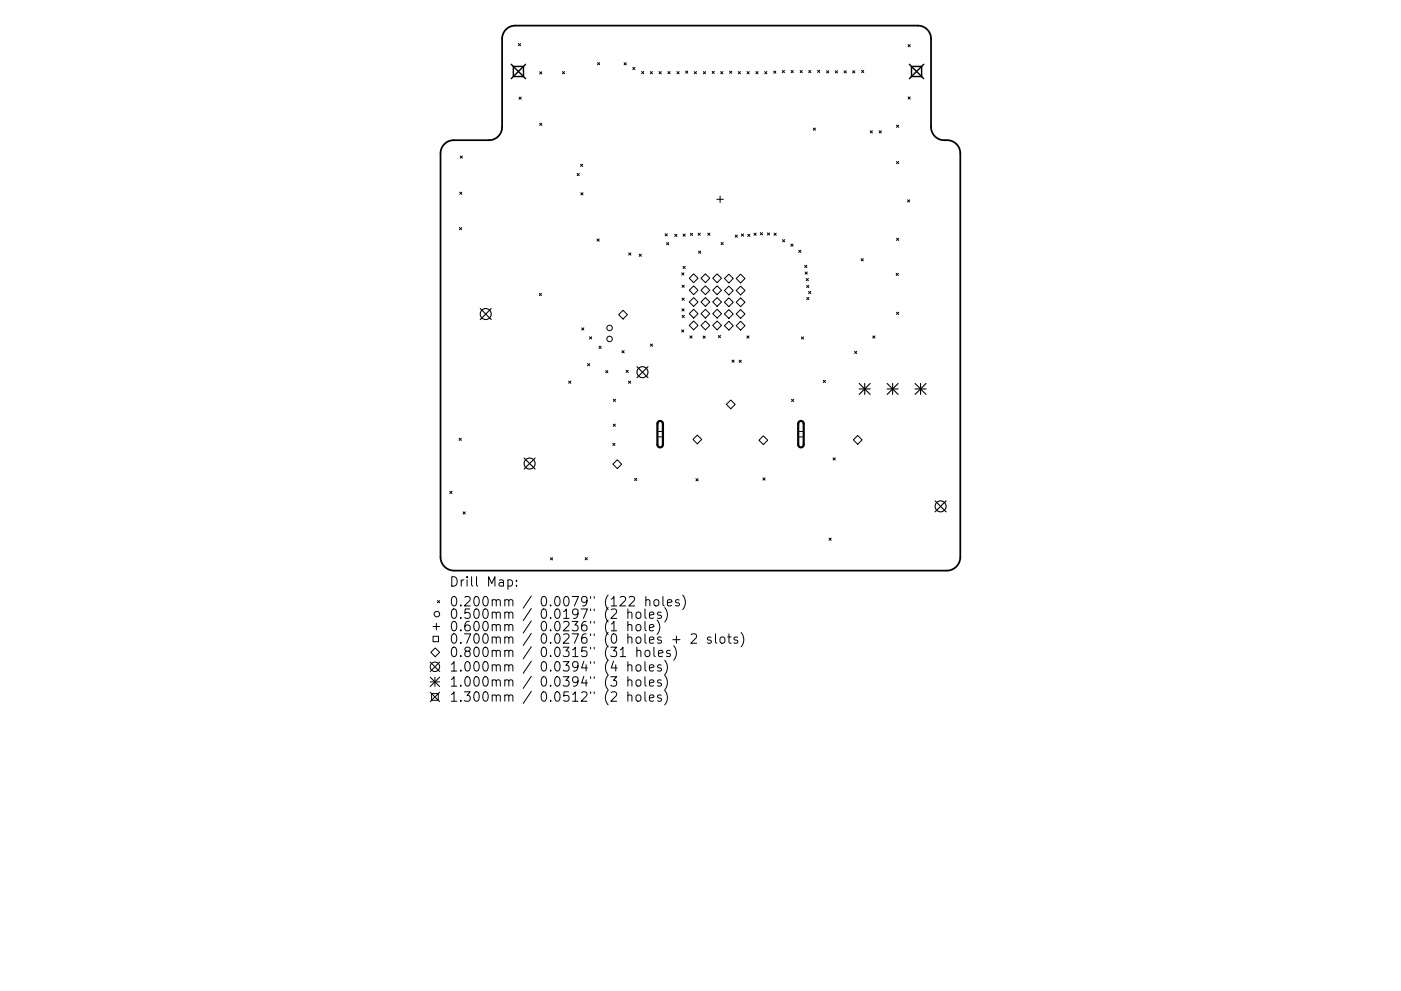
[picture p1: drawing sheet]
<svg xmlns="http://www.w3.org/2000/svg" width="297mm" height="210mm" viewBox="0 0 297 210" stroke-linecap="round" stroke-linejoin="round" font-family="sans-serif">
<defs><g id="words">
<g font-size="2.8">
<text x="95.2" y="124.5">Drill Map:</text>
<text x="95.2" y="128.7">0.200mm / 0.0079&quot; (122 holes)</text>
<text x="95.2" y="131.3">0.500mm / 0.0197&quot; (2 holes)</text>
<text x="95.2" y="133.9">0.600mm / 0.0236&quot; (1 hole)</text>
<text x="95.2" y="136.6">0.700mm / 0.0276&quot; (0 holes + 2 slots)</text>
<text x="95.2" y="139.4">0.800mm / 0.0315&quot; (31 holes)</text>
<text x="95.2" y="142.5">1.000mm / 0.0394&quot; (4 holes)</text>
<text x="95.2" y="145.7">1.000mm / 0.0394&quot; (3 holes)</text>
<text x="95.2" y="148.9">1.300mm / 0.0512&quot; (2 holes)</text>
</g>
</g></defs>
<path d="M107.3 6.3a2.8 2.8 0 0 1 2-.9h85.3a2.8 2.8 0 0 1 2.8 2.8v18.7a2.97 2.97 0 0 0 3.6 2.9 2.8 2.8 0 0 1 2.6 2.7v85.7a2.89 2.89 0 0 1-2.9 2.9h-104.4a2.89 2.89 0 0 1-2.9-2.9v-85.7a2.8 2.8 0 0 1 2.8-2.8h7.5a2.8 2.8 0 0 0 2.8-2.8v-18.7a2.8 2.8 0 0 1 .8-1.9z" fill="none" stroke="#000" stroke-width=".37"/>
<g fill="none" stroke="#000" stroke-width=".21">
<path d="M109.9 9.2l.5 .5M110.4 9.2l-.5 .5M114.4 15.2l.5 .5M114.9 15.2l-.5 .5M119.2 15.2l.5 .5M119.7 15.2l-.5 .5M126.7 13.3l.4 .4M127.1 13.3l-.4 .4M132.3 13.3l.5 .5M132.8 13.3l-.5 .5M134.2 14.3l.4 .5M134.6 14.3l-.4 .5"/>
<path d="M136 15.2l.5 .4M136.5 15.2l-.5 .4M137.9 15.2l.4 .5M138.3 15.2l-.4 .5M139.7 15.2l.5 .5M140.2 15.2l-.5 .5M141.6 15.2l.5 .5M142.1 15.2l-.5 .5M143.5 15.2l.5 .5M144 15.2l-.5 .5M145.4 15.1l.4 .4M145.8 15.1l-.4 .4"/>
<path d="M147.2 15.2l.5 .5M147.7 15.2l-.5 .5M149.1 15.2l.5 .5M149.6 15.2l-.5 .5M151 15.1l.5 .5M151.5 15.1l-.5 .5M152.8 15.2l.5 .5M153.3 15.2l-.5 .5M154.7 15.1l.5 .5M155.2 15.1l-.5 .5M156.5 15.2l.5 .5M157 15.2l-.5 .5"/>
<path d="M158.4 15.2l.5 .5M158.9 15.2l-.5 .5M160.3 15.2l.4 .5M160.7 15.2l-.4 .5M162.1 15.2l.5 .5M162.6 15.2l-.5 .5M164 15.1l.5 .4M164.5 15.1l-.5 .4M165.9 15l.4 .4M166.3 15l-.4 .4M167.7 15l.5 .4M168.2 15l-.5 .4"/>
<path d="M169.6 15l.5 .4M170.1 15l-.5 .4M171.5 15l.4 .4M171.9 15l-.4 .4M173.3 14.9l.5 .5M173.8 14.9l-.5 .5M175.2 15l.5 .5M175.7 15l-.5 .5M177.1 15l.5 .5M177.6 15l-.5 .5M179 15l.4 .5M179.4 15l-.4 .5"/>
<path d="M180.8 15l.4 .5M181.2 15l-.4 .5M182.7 14.9l.4 .5M183.1 14.9l-.4 .5M192.5 9.5l.5 .4M193 9.5l-.5 .4M97.6 33.1l.4 .5M98 33.1l-.4 .5M110.1 20.6l.4 .5M110.5 20.6l-.4 .5M114.4 26.1l.5 .5M114.9 26.1l-.5 .5"/>
<path d="M122.4 36.8l.4 .5M122.8 36.8l-.4 .5M123.1 34.8l.5 .5M123.6 34.8l-.5 .5M172.4 27.2l.5 .4M172.9 27.2l-.5 .4M184.5 27.7l.5 .5M185 27.7l-.5 .5M186.4 27.7l.5 .5M186.9 27.7l-.5 .5M190.1 26.6l.4 .4M190.1 34.3l.4 .4"/>
<path d="M190.5 26.6l-.4 .4M190.5 34.3l-.4 .4M192.5 20.6l.5 .4M193 20.6l-.5 .4M97.4 48.3l.5 .4M97.5 40.8l.4 .4M97.9 48.3l-.5 .4M97.9 40.8l-.4 .4M123.1 40.9l.5 .5M123.6 40.9l-.5 .5M126.6 50.7l.5 .5M127.1 50.7l-.5 .5"/>
<path d="M133.3 53.7l.5 .4M133.8 53.7l-.5 .4M135.5 53.9l.5 .5M136 53.9l-.5 .5M141 49.6l.5 .5M141.3 51.5l.5 .4M141.5 49.6l-.5 .5M141.8 51.5l-.5 .4M143.1 49.7l.4 .5M143.5 49.7l-.4 .5M144.5 57.9l.5 .5M144.8 56.5l.5 .5"/>
<path d="M144.8 49.7l.5 .4M145 57.9l-.5 .5M145.3 49.7l-.5 .4M145.3 56.5l-.5 .5M146.4 49.5l.4 .5M146.8 49.5l-.4 .5M147.1 58.1l.9 .9-.9 1-1-1zM148 49.5l.5 .4M148.1 53.3l.5 .4M148.5 49.5l-.5 .4M148.6 53.3l-.5 .4M148.6 59l1-.9 .9 .9-.9 1z"/>
<path d="M150.1 49.5l.4 .4M150.5 49.5l-.4 .4M151.1 59l.9-.9 1 .9-1 1zM152 42.3h1.4M152.7 41.6v1.4M152.9 51.4l.4 .5M153.3 51.4l-.4 .5M154.5 58.2l1 .9-1 .9-.9-.9zM155.9 49.9l.4 .4M156.3 49.9l-.4 .4M157 58.2l1 .9-1 .9-.9-.9zM157.2 49.6l.5 .5"/>
<path d="M157.7 49.6l-.5 .5M158.5 49.7l.5 .5M159 49.7l-.5 .5M159.9 49.5l.4 .4M160.3 49.5l-.4 .4M161.2 49.4l.5 .4M161.7 49.4l-.5 .4M162.7 49.4l.5 .5M163.2 49.4l-.5 .5M164.1 49.5l.5 .4M164.6 49.5l-.5 .4M165.9 50.8l.5 .5"/>
<path d="M166.4 50.8l-.5 .5M167.7 51.8l.5 .5M168.2 51.8l-.5 .5M169.3 53.1l.5 .5M169.8 53.1l-.5 .5M170.6 56.3l.5 .5M170.7 57.7l.5 .5M170.9 59.1l.5 .5M171.1 56.3l-.5 .5M171.2 57.7l-.5 .5M171.4 59.1l-.5 .5M182.6 54.9l.4 .4"/>
<path d="M183 54.9l-.4 .4M190 58l.5 .5M190.1 50.5l.4 .5M190.5 58l-.5 .5M190.5 50.5l-.4 .5M192.4 42.4l.5 .5M192.9 42.4l-.5 .5M114.3 62.2l.5 .5M114.8 62.2l-.5 .5M123.3 69.6l.5 .4M123.8 69.6l-.5 .4M124.6 77.1l.4 .5"/>
<path d="M125 71.5l.4 .4M125 77.1l-.4 .5M125.4 71.5l-.4 .4M127 73.5l.5 .4M127.5 73.5l-.5 .4M128.4 78.6l.5 .5M128.9 78.6l-.5 .5M131.9 74.4l.4 .5M132.1 65.8l.9 1-.9 .9-.9-.9zM132.3 74.4l-.4 .5M132.7 78.6l.5 .4M133.2 78.6l-.5 .4"/>
<path d="M137.9 73l.5 .5M138.4 73l-.5 .5M144.5 70l.5 .5M144.6 65.5l.5 .5M144.6 60.5l.5 .5M144.6 63.2l.5 .5M144.6 66.9l.5 .5M145 70l-.5 .5M145.1 65.5l-.5 .5M145.1 60.5l-.5 .5M145.1 63.2l-.5 .5M145.1 66.9l-.5 .5"/>
<path d="M146.1 64.1l1-1 .9 1-.9 .9zM146.3 71.3l.4 .4M146.7 71.3l-.4 .4M147.1 60.6l.9 1-.9 .9-1-.9zM147.1 65.6l.9 1-.9 .9-1-.9zM147.1 68.1l.9 .9-.9 1-1-1zM148.6 61.6l1-1 .9 1-.9 .9zM148.6 64.1l1-1 .9 1-.9 .9zM148.6 66.6l1-1 .9 1-.9 .9zM149.1 71.3l.4 .5M149.5 71.3l-.4 .5M149.6 68.1l.9 .9-.9 1-1-1z"/>
<path d="M151.1 61.6l.9-1 1 1-1 .9zM151.1 64.1l.9-1 1 1-1 .9zM151.1 66.6l.9-1 1 1-1 .9zM151.1 69l.9-.9 1 .9-1 1zM152.3 71.2l.5 .4M152.8 71.2l-.5 .4M153.6 61.6l.9-.9 1 .9-1 1zM153.6 64.1l.9-.9 1 .9-1 1zM153.6 69.1l.9-.9 1 .9-1 .9zM154.5 65.7l1 .9-1 .9-.9-.9zM155.2 76.4l.5 .5M155.7 76.4l-.5 .5"/>
<path d="M156.1 61.6l.9-.9 1 .9-1 1zM156.1 69.1l.9-.9 1 .9-1 .9zM156.7 76.4l.5 .5M157 63.2l1 .9-1 1-.9-1zM157 65.7l1 .9-1 .9-.9-.9zM157.2 76.4l-.5 .5M158.3 71.3l.5 .4M158.8 71.3l-.5 .4M169.9 71.5l.5 .4M170.4 71.5l-.5 .4M171 60.5l.5 .5M171 63.1l.5 .5"/>
<path d="M171.4 61.8l.5 .5M171.5 60.5l-.5 .5M171.5 63.1l-.5 .5M171.9 61.8l-.5 .5M181.2 74.5l.5 .5M181.7 74.5l-.5 .5M185 71.3l.5 .4M185.5 71.3l-.5 .4M190.1 66.2l.4 .5M190.5 66.2l-.4 .5M97.3 93l.5 .4M97.8 93l-.5 .4"/>
<path d="M120.6 80.9l.4 .4M121 80.9l-.4 .4M129.9 94.1l.5 .4M130 90l.5 .5M130 84.7l.5 .5M130.4 94.1l-.5 .4M130.5 90l-.5 .5M130.5 84.7l-.5 .5M130.9 97.6l.9 .9-.9 .9-1-.9zM133.3 80.9l.4 .4M133.7 80.9l-.4 .4M139.4 91.5h1.1v1.2h-1.1z"/>
<path d="M146.9 93.2l1-.9 .9 .9-.9 1zM154 85.8l.9-.9 1 .9-1 .9zM160.9 93.4l.9-.9 1 .9-1 .9zM167.8 84.7l.5 .5M168.3 84.7l-.5 .5M169.2 91.5h1.2v1.2h-1.2zM174.6 80.7l.4 .5M175 80.7l-.4 .5M176.6 97.1l.5 .5M177.1 97.1l-.5 .5M180.9 93.3l1-.9 .9 .9-.9 1zM95.4 104.2l.4 .5"/>
<path d="M95.8 104.2l-.4 .5M98.2 108.6l.4 .5M98.6 108.6l-.4 .5M116.7 118.3l.5 .5M117.2 118.3l-.5 .5M124.1 118.3l.4 .5M124.5 118.3l-.4 .5M134.5 101.5l.5 .5M135 101.5l-.5 .5M147.5 101.6l.5 .4M148 101.6l-.5 .4M161.7 101.4l.5 .5"/>
<path d="M162.2 101.4l-.5 .5M175.8 114.2l.4 .4M176.2 114.2l-.4 .4M91.8 132.9h1.4M91.8 135h1.2v1.1h-1.2zM92.3 137.5l.9 .9-.9 .9-1-.9zM92.5 132.2v1.4M92.7 127.4l.5 .5M93.2 127.4l-.5 .5M107.7 123.1l.6-.1 .3 .4v.6l-.1 .3h-.8M109.5 124.2v.2M109.5 123.1v.2"/>
<path d="M129.6 132.4l.6-.6v2M131.5 139.3h1.1M133.1 130.1a.5 .5 0 0 1 .9 0v1.1M133.1 132.7a.5 .5 0 0 1 .9 .1v1M133.1 129.2v2M133.1 131.8v2M133.4 126.7l.3-.1 .7 .1a.54 .54 0 0 1 .1 .7l-1.2 1.2h1.3M134.9 130.1a.54 .54 0 0 1 .6-.2 .54 .54 0 0 1 .4 .3v.6a.54 .54 0 0 1-.5 .4 .54 .54 0 0 1-.6-.4zM134.9 132.7a.54 .54 0 0 1 .6-.2 .54 .54 0 0 1 .4 .4v.6a.54 .54 0 0 1-.5 .4 .54 .54 0 0 1-.6-.4zM135 138.2a.5 .5 0 0 1 .9 .1v1M135 137.3v2M136.7 129.2v1.7l.3 .3"/>
<path d="M136.7 131.8v1.8l.3 .2M136.8 138.2a.54 .54 0 0 1 .6-.2 .54 .54 0 0 1 .4 .4v.5a.54 .54 0 0 1-.5 .4 .54 .54 0 0 1-.6-.4zM136.9 127.4l.3-.2 .5 .1 .1 1.3M136.9 126.6v2M137.7 130.5l.9-.2v-.3l-.6-.1-.3 .2 .1 1h.8M137.7 133.2l.9-.2v-.4l-.6-.1-.3 .3 .1 .9h.8M138.6 137.3v1.7l.3 .3M138.7 127.4l.3-.2a.54 .54 0 0 1 .7 .4v.6a.54 .54 0 0 1-.5 .4 .54 .54 0 0 1-.6-.4zM139.3 131.6a2.29 2.29 0 0 1 0 3M139.6 138.6l1-.1-.1-.4-.6-.1-.3 .3 .1 .9h.8M140.2 130l-.5-.1-.3 .2 .1 .3 .7 .2v.5h-.8M140.6 126.6v1.7l.2 .3"/>
<path d="M140.9 128.9a2.29 2.29 0 0 1 0 3.1M141.5 127.9l1-.2-.1-.4-.6-.1-.3 .3 .1 1h.8M142.1 138.1l-.5-.1-.3 .3 .1 .2 .7 .2v.5h-.8M142.6 135.7h1.6M142.8 137a2.29 2.29 0 0 1 0 3.1M143.4 135v1.5M144 127.3l-.5-.1-.3 .3 .1 .3 .7 .2v.5h-.8M144.7 126.3a2.29 2.29 0 0 1 0 3M146.6 134.7l.2-.2 .7 .1a.54 .54 0 0 1 .1 .7l-1.1 1.2h1.2M150.7 135.2l-.4-.1-.3 .3 .1 .3 .6 .2v.5h-.7M151.7 134.5v1.7l.3 .3M152.7 135.3a.54 .54 0 0 1 .6-.2 .54 .54 0 0 1 .4 .4v.6a.54 .54 0 0 1-.5 .4 .54 .54 0 0 1-.6-.4z"/>
<path d="M154.3 135.1h.7M154.6 134.5v1.7v.2l.4 .1M156.4 135.2l-.5-.1-.3 .3 .1 .3 .7 .2v.5h-.8M157.1 134.2a2.29 2.29 0 0 1 0 3M91.2 140.5l2 2M91.2 143.7l2 2M91.2 144.7h2M91.2 146.9l2 2M91.5 147.2h1.4v1.4h-1.4zM92.2 143.7v2M93.2 140.5l-2 2M93.2 143.7l-2 2"/>
<path d="M93.2 146.9l-2 2M133.1 141.2a.5 .5 0 0 1 .9 .1v1.1M133.1 144.4a.5 .5 0 0 1 .9 .1v1.1M133.1 147.6a.5 .5 0 0 1 .9 .1v1.1M133.1 140.4v2M133.1 143.6v2M133.1 146.8v2M134.9 144.4a.54 .54 0 0 1 .6-.2 .54 .54 0 0 1 .4 .4l-.1 .8a.54 .54 0 0 1-.5 .2 .54 .54 0 0 1-.5-.4zM134.9 147.6a.54 .54 0 0 1 .6-.2 .54 .54 0 0 1 .4 .4v.6a.54 .54 0 0 1-.5 .4 .54 .54 0 0 1-.6-.4zM135 141.1a.54 .54 0 0 1 .9 .3v.6a.54 .54 0 0 1-.5 .4 .54 .54 0 0 1-.6-.4v-.6zM136.7 140.4v1.7l.3 .3M136.7 143.6v1.7l.3 .3"/>
<path d="M136.7 146.8v1.7l.3 .3M137.7 141.7l.9-.2v-.4l-.6-.1-.3 .3 .1 1h.8M137.7 144.9l.9-.2v-.4l-.6-.1-.3 .3 .1 1h.8M137.7 148.1l.9-.2v-.4l-.6-.1-.3 .3 .1 1h.8M140.2 141.1l-.5-.1-.3 .3 .1 .3 .7 .2v.5h-.8M140.2 144.3l-.5-.1-.3 .3 .1 .3 .7 .2v.5h-.8M140.2 147.5l-.5-.1-.3 .3 .1 .3 .7 .2v.5h-.8M140.9 140.1a2.29 2.29 0 0 1 0 3M140.9 143.3a2.29 2.29 0 0 1 0 3M140.9 146.5a2.29 2.29 0 0 1 0 3"/>
<circle cx="129.2" cy="71.9" r=".58"/>
<circle cx="129.2" cy="69.6" r=".58"/>
<circle cx="92.6" cy="130.3" r=".58"/>
<circle cx="92.2" cy="141.5" r="1"/>
</g>
<path d="M139.6 89.5l.6-.1 .4 .5v4.5l-.2 .3-.4 .2-.4-.1-.2-.4v-4.5zM169.4 89.5l.6-.1 .4 .5v4.5l-.2 .3-.3 .2-.5-.1-.2-.4v-4.5z" fill="none" stroke="#000" stroke-width=".47"/>
<g fill="none" stroke="#000" stroke-width=".23">
<path d="M101.8 65.5l2.4 2.3M104.2 65.5l-2.4 2.3M135 77.8l2.4 2.3M137.4 77.8l-2.4 2.3M111.1 97.2l2.4 2.3M113.5 97.2l-2.4 2.3M182.2 81.4l2.3 2.3M182.2 82.5h2.3M183.3 81.4v2.3M184.5 81.4l-2.3 2.3M188.1 82.5h2.3M188.1 81.4l2.3 2.3"/>
<path d="M189.3 81.4v2.3M190.4 81.4l-2.3 2.3M194 82.5h2.3M194 81.4l2.3 2.3M195.2 81.4v2.3M196.3 81.4l-2.3 2.3M198.3 106.3l2.3 2.3M200.6 106.3l-2.3 2.3"/>
<circle cx="103" cy="66.6" r="1.17"/>
<circle cx="136.2" cy="79" r="1.17"/>
<circle cx="112.3" cy="98.3" r="1.17"/>
<circle cx="199.4" cy="107.4" r="1.17"/>
</g>
<path d="M108.4 13.6l3 3.1M108.8 14.1h2.2v2.1h-2.2zM111.4 13.6l-3 3.1M192.8 13.6l3 3.1M193.3 14.1h2.1v2.1h-2.1zM195.8 13.6l-3 3.1" fill="none" stroke="#000" stroke-width=".3"/>
<use href="#words"/>
</svg>
